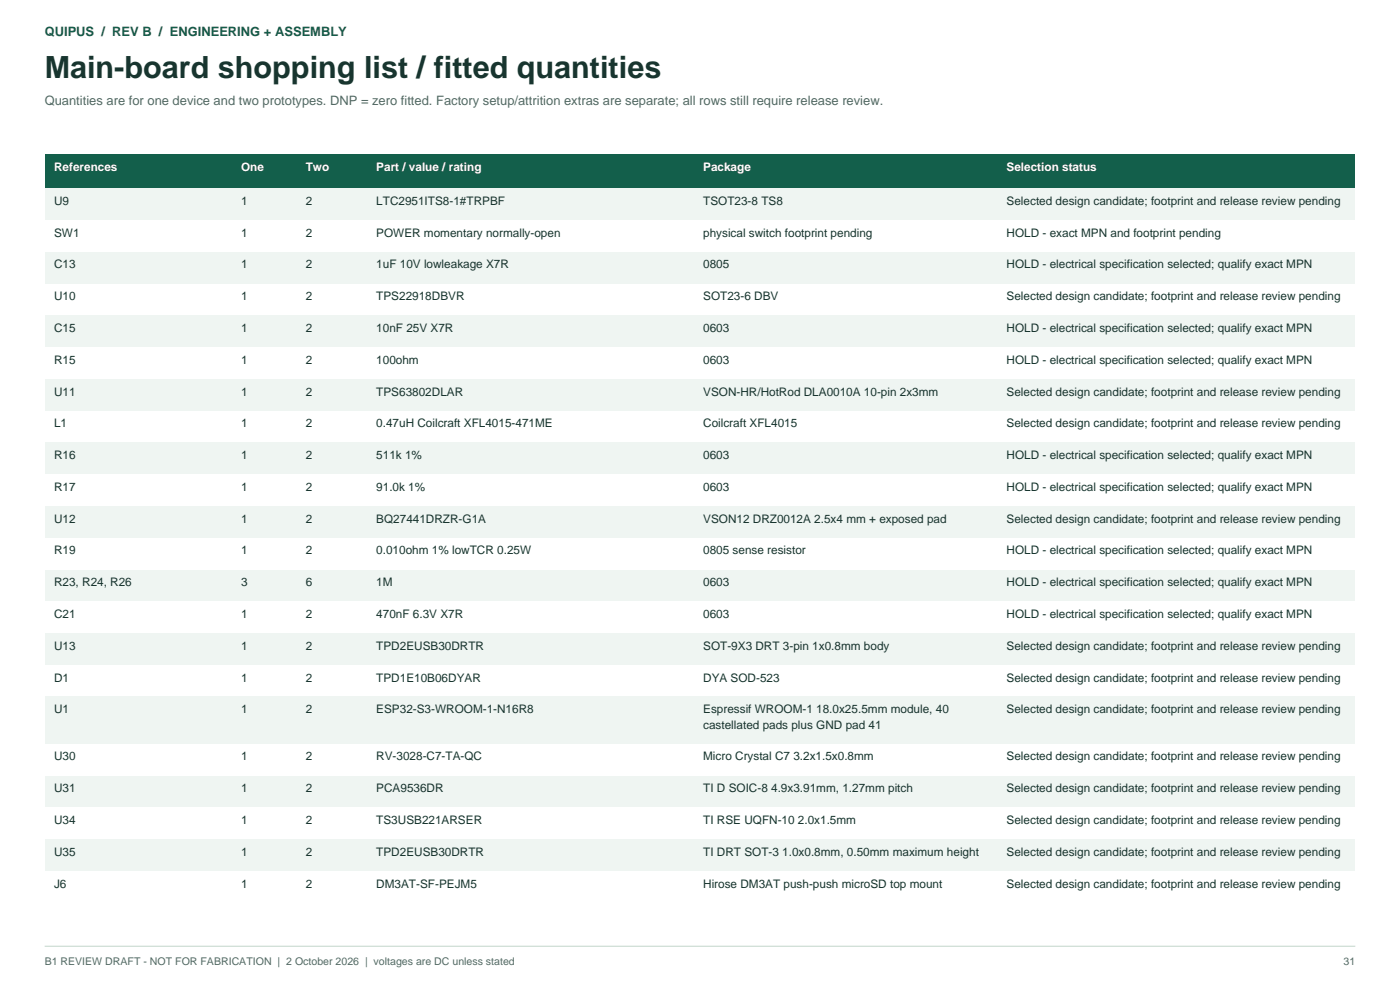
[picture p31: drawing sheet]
<svg xmlns="http://www.w3.org/2000/svg" width="420mm" height="297mm" viewBox="0 0 420 297" stroke-linecap="round" stroke-linejoin="round" font-family="sans-serif">
<defs><g id="words">
<text font-size="9.2" fill="#18352f" x="13.4" y="23.3">Main-board shopping list / fitted quantities</text>
<text font-size="3.9" fill="#135f4b" x="13.4" y="10.9">QUIPUS / REV B / ENGINEERING + ASSEMBLY</text>
<text font-size="3.9" fill="#556961" x="13.4" y="31.4">Quantities are for one device and two prototypes. DNP = zero fitted. Factory setup/attrition extras are separate; all rows still require release review.</text>
<g font-size="3.5" fill="#fff">
<text x="16.2" y="51.2">References</text>
<text x="72.3" y="51.2">One</text>
<text x="91.7" y="51.2">Two</text>
<text x="112.9" y="51.2">Part / value / rating</text>
<text x="211" y="51.2">Package</text>
<text x="302" y="51.2">Selection status</text>
</g>
<g font-size="3.5" fill="#18352f">
<text x="16.2" y="61.4">U9</text>
<text x="72.3" y="61.4">1</text>
<text x="91.7" y="61.4">2</text>
<text x="112.9" y="61.4">LTC2951ITS8-1#TRPBF</text>
<text x="211" y="61.4">TSOT23-8 TS8</text>
<text x="302" y="61.4">Selected design candidate; footprint and release review pending</text>
<text x="16.2" y="70.9">SW1</text>
<text x="72.3" y="70.9">1</text>
<text x="91.7" y="70.9">2</text>
<text x="112.9" y="70.9">POWER momentary normally-open</text>
<text x="211" y="70.9">physical switch footprint pending</text>
<text x="302" y="70.9">HOLD - exact MPN and footprint pending</text>
<text x="16.2" y="80.4">C13</text>
<text x="72.3" y="80.4">1</text>
<text x="91.7" y="80.4">2</text>
<text x="112.9" y="80.4">1uF 10V lowleakage X7R</text>
<text x="211" y="80.4">0805</text>
<text x="302" y="80.4">HOLD - electrical specification selected; qualify exact MPN</text>
<text x="16.2" y="90">U10</text>
<text x="72.3" y="90">1</text>
<text x="91.7" y="90">2</text>
<text x="112.9" y="90">TPS22918DBVR</text>
<text x="211" y="90">SOT23-6 DBV</text>
<text x="302" y="90">Selected design candidate; footprint and release review pending</text>
<text x="16.2" y="99.5">C15</text>
<text x="72.3" y="99.5">1</text>
<text x="91.7" y="99.5">2</text>
<text x="112.9" y="99.5">10nF 25V X7R</text>
<text x="211" y="99.5">0603</text>
<text x="302" y="99.5">HOLD - electrical specification selected; qualify exact MPN</text>
<text x="16.2" y="109">R15</text>
<text x="72.3" y="109">1</text>
<text x="91.7" y="109">2</text>
<text x="112.9" y="109">100ohm</text>
<text x="211" y="109">0603</text>
<text x="302" y="109">HOLD - electrical specification selected; qualify exact MPN</text>
<text x="16.2" y="118.5">U11</text>
<text x="72.3" y="118.5">1</text>
<text x="91.7" y="118.5">2</text>
<text x="112.9" y="118.5">TPS63802DLAR</text>
<text x="211" y="118.5">VSON-HR/HotRod DLA0010A 10-pin 2x3mm</text>
<text x="302" y="118.5">Selected design candidate; footprint and release review pending</text>
<text x="16.2" y="128.1">L1</text>
<text x="72.3" y="128.1">1</text>
<text x="91.7" y="128.1">2</text>
<text x="112.9" y="128.1">0.47uH Coilcraft XFL4015-471ME</text>
<text x="211" y="128.1">Coilcraft XFL4015</text>
<text x="302" y="128.1">Selected design candidate; footprint and release review pending</text>
<text x="16.2" y="137.6">R16</text>
<text x="72.3" y="137.6">1</text>
<text x="91.7" y="137.6">2</text>
<text x="112.9" y="137.6">511k 1%</text>
<text x="211" y="137.6">0603</text>
<text x="302" y="137.6">HOLD - electrical specification selected; qualify exact MPN</text>
<text x="16.2" y="147.1">R17</text>
<text x="72.3" y="147.1">1</text>
<text x="91.7" y="147.1">2</text>
<text x="112.9" y="147.1">91.0k 1%</text>
<text x="211" y="147.1">0603</text>
<text x="302" y="147.1">HOLD - electrical specification selected; qualify exact MPN</text>
<text x="16.2" y="156.6">U12</text>
<text x="72.3" y="156.6">1</text>
<text x="91.7" y="156.6">2</text>
<text x="112.9" y="156.6">BQ27441DRZR-G1A</text>
<text x="211" y="156.6">VSON12 DRZ0012A 2.5x4 mm + exposed pad</text>
<text x="302" y="156.6">Selected design candidate; footprint and release review pending</text>
<text x="16.2" y="166.2">R19</text>
<text x="72.3" y="166.2">1</text>
<text x="91.7" y="166.2">2</text>
<text x="112.9" y="166.2">0.010ohm 1% lowTCR 0.25W</text>
<text x="211" y="166.2">0805 sense resistor</text>
<text x="302" y="166.2">HOLD - electrical specification selected; qualify exact MPN</text>
<text x="16.2" y="175.7">R23, R24, R26</text>
<text x="72.3" y="175.7">3</text>
<text x="91.7" y="175.7">6</text>
<text x="112.9" y="175.7">1M</text>
<text x="211" y="175.7">0603</text>
<text x="302" y="175.7">HOLD - electrical specification selected; qualify exact MPN</text>
<text x="16.2" y="185.2">C21</text>
<text x="72.3" y="185.2">1</text>
<text x="91.7" y="185.2">2</text>
<text x="112.9" y="185.2">470nF 6.3V X7R</text>
<text x="211" y="185.2">0603</text>
<text x="302" y="185.2">HOLD - electrical specification selected; qualify exact MPN</text>
<text x="16.2" y="194.7">U13</text>
<text x="72.3" y="194.7">1</text>
<text x="91.7" y="194.7">2</text>
<text x="112.9" y="194.7">TPD2EUSB30DRTR</text>
<text x="211" y="194.7">SOT-9X3 DRT 3-pin 1x0.8mm body</text>
<text x="302" y="194.7">Selected design candidate; footprint and release review pending</text>
<text x="16.2" y="204.3">D1</text>
<text x="72.3" y="204.3">1</text>
<text x="91.7" y="204.3">2</text>
<text x="112.9" y="204.3">TPD1E10B06DYAR</text>
<text x="211" y="204.3">DYA SOD-523</text>
<text x="302" y="204.3">Selected design candidate; footprint and release review pending</text>
<text x="16.2" y="213.8">U1</text>
<text x="72.3" y="213.8">1</text>
<text x="91.7" y="213.8">2</text>
<text x="112.9" y="213.8">ESP32-S3-WROOM-1-N16R8</text>
<text x="211" y="213.8">Espressif WROOM-1 18.0x25.5mm module, 40</text>
<text x="302" y="213.8">Selected design candidate; footprint and release review pending</text>
<text x="211" y="218.4">castellated pads plus GND pad 41</text>
<text x="16.2" y="227.9">U30</text>
<text x="72.3" y="227.9">1</text>
<text x="91.7" y="227.9">2</text>
<text x="112.9" y="227.9">RV-3028-C7-TA-QC</text>
<text x="211" y="227.9">Micro Crystal C7 3.2x1.5x0.8mm</text>
<text x="302" y="227.9">Selected design candidate; footprint and release review pending</text>
<text x="16.2" y="237.4">U31</text>
<text x="72.3" y="237.4">1</text>
<text x="91.7" y="237.4">2</text>
<text x="112.9" y="237.4">PCA9536DR</text>
<text x="211" y="237.4">TI D SOIC-8 4.9x3.91mm, 1.27mm pitch</text>
<text x="302" y="237.4">Selected design candidate; footprint and release review pending</text>
<text x="16.2" y="246.9">U34</text>
<text x="72.3" y="246.9">1</text>
<text x="91.7" y="246.9">2</text>
<text x="112.9" y="246.9">TS3USB221ARSER</text>
<text x="211" y="246.9">TI RSE UQFN-10 2.0x1.5mm</text>
<text x="302" y="246.9">Selected design candidate; footprint and release review pending</text>
<text x="16.2" y="256.5">U35</text>
<text x="72.3" y="256.5">1</text>
<text x="91.7" y="256.5">2</text>
<text x="112.9" y="256.5">TPD2EUSB30DRTR</text>
<text x="211" y="256.5">TI DRT SOT-3 1.0x0.8mm, 0.50mm maximum height</text>
<text x="302" y="256.5">Selected design candidate; footprint and release review pending</text>
<text x="16.2" y="266">J6</text>
<text x="72.3" y="266">1</text>
<text x="91.7" y="266">2</text>
<text x="112.9" y="266">DM3AT-SF-PEJM5</text>
<text x="211" y="266">Hirose DM3AT push-push microSD top mount</text>
<text x="302" y="266">Selected design candidate; footprint and release review pending</text>
</g>
<g font-size="3.2" fill="#556961">
<text x="13.4" y="289.2">B1 REVIEW DRAFT - NOT FOR FABRICATION | 2 October 2026 | voltages are DC unless stated</text>
<text x="403.1" y="289.2">31</text>
</g>
</g></defs>
<path d="M13.4 283.6h393.2" fill="none" stroke="#cbdbd2" stroke-width=".35"/>
<path d="M13.4 46.2h393v10.2h-393z" fill-rule="evenodd" fill="#135f4b"/>
<path d="M13.4 56.4h393v9.6h-393z" fill-rule="evenodd" fill="#eff5f2"/>
<path d="M13.4 66h393v9.5h-393z" fill-rule="evenodd" fill="#fff"/>
<path d="M13.4 75.5h393v9.5h-393z" fill-rule="evenodd" fill="#eff5f2"/>
<path d="M13.4 85h393v9.5h-393z" fill-rule="evenodd" fill="#fff"/>
<path d="M13.4 94.5h393v9.6h-393z" fill-rule="evenodd" fill="#eff5f2"/>
<path d="M13.4 104.1h393v9.5h-393z" fill-rule="evenodd" fill="#fff"/>
<path d="M13.4 113.6h393v9.5h-393z" fill-rule="evenodd" fill="#eff5f2"/>
<path d="M13.4 123.1h393v9.5h-393z" fill-rule="evenodd" fill="#fff"/>
<path d="M13.4 132.6h393v9.6h-393z" fill-rule="evenodd" fill="#eff5f2"/>
<path d="M13.4 142.2h393v9.5h-393z" fill-rule="evenodd" fill="#fff"/>
<path d="M13.4 151.7h393v9.5h-393z" fill-rule="evenodd" fill="#eff5f2"/>
<path d="M13.4 161.2h393v9.5h-393z" fill-rule="evenodd" fill="#fff"/>
<path d="M13.4 170.7h393v9.6h-393z" fill-rule="evenodd" fill="#eff5f2"/>
<path d="M13.4 180.3h393v9.5h-393z" fill-rule="evenodd" fill="#fff"/>
<path d="M13.4 189.8h393v9.5h-393z" fill-rule="evenodd" fill="#eff5f2"/>
<path d="M13.4 199.3h393v9.5h-393z" fill-rule="evenodd" fill="#fff"/>
<path d="M13.4 208.8h393v14.2h-393z" fill-rule="evenodd" fill="#eff5f2"/>
<path d="M13.4 223h393v9.5h-393z" fill-rule="evenodd" fill="#fff"/>
<path d="M13.4 232.5h393v9.5h-393z" fill-rule="evenodd" fill="#eff5f2"/>
<path d="M13.4 242h393v9.5h-393z" fill-rule="evenodd" fill="#fff"/>
<path d="M13.4 251.5h393v9.6h-393z" fill-rule="evenodd" fill="#eff5f2"/>
<path d="M13.4 261.1h393v9.5h-393z" fill-rule="evenodd" fill="#fff"/>
<use href="#words"/>
</svg>
